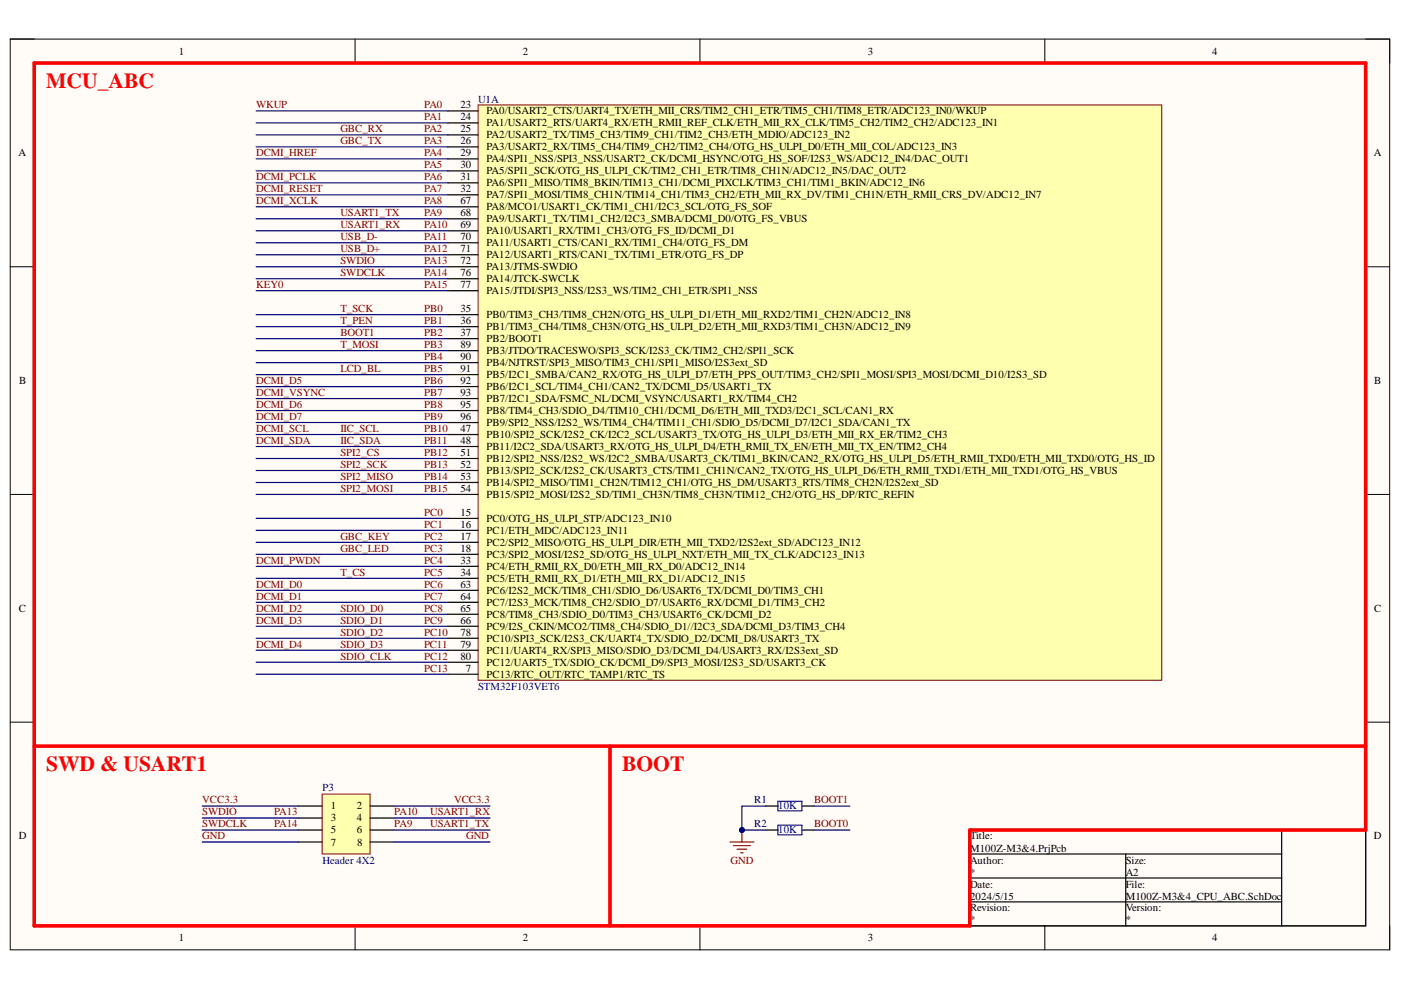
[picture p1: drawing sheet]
<svg xmlns="http://www.w3.org/2000/svg" width="297mm" height="210mm" viewBox="0 0 297 210" stroke-linecap="round" stroke-linejoin="round" font-family="sans-serif">
<defs><g id="words">
<g font-size="4.6" fill="#f00">
<text x="9.8" y="18.7">MCU_ABC</text>
<text x="9.8" y="163.5">SWD &amp; USART1</text>
<text x="131.9" y="163.5">BOOT</text>
</g>
<g font-size="2.3">
<text x="37.9" y="11.6">1</text>
<text x="110.8" y="11.6">2</text>
<text x="184" y="11.6">3</text>
<text x="257" y="11.6">4</text>
<text x="97.6" y="23">23</text>
<text x="97.6" y="25.5">24</text>
<text x="97.6" y="28.1">25</text>
<text x="103.1" y="24.3">PA0/USART2_CTS/UART4_TX/ETH_MII_CRS/TIM2_CH1_ETR/TIM5_CH1/TIM8_ETR/ADC123_IN0/WKUP</text>
<text x="103.1" y="26.8">PA1/USART2_RTS/UART4_RX/ETH_RMII_REF_CLK/ETH_MII_RX_CLK/TIM5_CH2/TIM2_CH2/ADC123_IN1</text>
<text x="103.1" y="29.3">PA2/USART2_TX/TIM5_CH3/TIM9_CH1/TIM2_CH3/ETH_MDIO/ADC123_IN2</text>
<text x="3.9" y="33.1">A</text>
<text x="97.6" y="30.6">26</text>
<text x="97.6" y="33.1">29</text>
<text x="97.6" y="35.7">30</text>
<text x="103.1" y="31.9">PA3/USART2_RX/TIM5_CH4/TIM9_CH2/TIM2_CH4/OTG_HS_ULPI_D0/ETH_MII_COL/ADC123_IN3</text>
<text x="103.1" y="34.4">PA4/SPI1_NSS/SPI3_NSS/USART2_CK/DCMI_HSYNC/OTG_HS_SOF/I2S3_WS/ADC12_IN4/DAC_OUT1</text>
<text x="291.3" y="33.1">A</text>
<text x="97.6" y="38.2">31</text>
<text x="97.6" y="40.8">32</text>
<text x="103.1" y="37">PA5/SPI1_SCK/OTG_HS_ULPI_CK/TIM2_CH1_ETR/TIM8_CH1N/ADC12_IN5/DAC_OUT2</text>
<text x="103.1" y="39.5">PA6/SPI1_MISO/TIM8_BKIN/TIM13_CH1/DCMI_PIXCLK/TIM3_CH1/TIM1_BKIN/ADC12_IN6</text>
<text x="97.6" y="43.3">67</text>
<text x="97.6" y="45.8">68</text>
<text x="103.1" y="42">PA7/SPI1_MOSI/TIM8_CH1N/TIM14_CH1/TIM3_CH2/ETH_MII_RX_DV/TIM1_CH1N/ETH_RMII_CRS_DV/ADC12_IN7</text>
<text x="103.1" y="44.6">PA8/MCO1/USART1_CK/TIM1_CH1/I2C3_SCL/OTG_FS_SOF</text>
<text x="103.1" y="47.1">PA9/USART1_TX/TIM1_CH2/I2C3_SMBA/DCMI_D0/OTG_FS_VBUS</text>
<text x="97.6" y="48.4">69</text>
<text x="97.6" y="51">70</text>
<text x="97.6" y="53.5">71</text>
<text x="103.1" y="49.7">PA10/USART1_RX/TIM1_CH3/OTG_FS_ID/DCMI_D1</text>
<text x="103.1" y="52.3">PA11/USART1_CTS/CAN1_RX/TIM1_CH4/OTG_FS_DM</text>
<text x="97.6" y="56.1">72</text>
<text x="97.6" y="58.6">76</text>
<text x="103.1" y="54.8">PA12/USART1_RTS/CAN1_TX/TIM1_ETR/OTG_FS_DP</text>
<text x="103.1" y="57.3">PA13/JTMS-SWDIO</text>
<text x="103.1" y="59.9">PA14/JTCK-SWCLK</text>
<text x="97.6" y="61.1">77</text>
<text x="103.1" y="62.4">PA15/JTDI/SPI3_NSS/I2S3_WS/TIM2_CH1_ETR/SPI1_NSS</text>
<text x="97.6" y="66.2">35</text>
<text x="97.6" y="68.7">36</text>
<text x="97.6" y="71.3">37</text>
<text x="103.1" y="67.5">PB0/TIM3_CH3/TIM8_CH2N/OTG_HS_ULPI_D1/ETH_MII_RXD2/TIM1_CH2N/ADC12_IN8</text>
<text x="103.1" y="70">PB1/TIM3_CH4/TIM8_CH3N/OTG_HS_ULPI_D2/ETH_MII_RXD3/TIM1_CH3N/ADC12_IN9</text>
<text x="97.6" y="73.8">89</text>
<text x="97.6" y="76.3">90</text>
<text x="103.1" y="72.5">PB2/BOOT1</text>
<text x="103.1" y="75.1">PB3/JTDO/TRACESWO/SPI3_SCK/I2S3_CK/TIM2_CH2/SPI1_SCK</text>
<text x="103.1" y="77.6">PB4/NJTRST/SPI3_MISO/TIM3_CH1/SPI1_MISO/I2S3ext_SD</text>
<text x="4.1" y="81.4">B</text>
<text x="97.6" y="78.9">91</text>
<text x="97.6" y="81.4">92</text>
<text x="97.6" y="84">93</text>
<text x="103.1" y="80.1">PB5/I2C1_SMBA/CAN2_RX/OTG_HS_ULPI_D7/ETH_PPS_OUT/TIM3_CH2/SPI1_MOSI/SPI3_MOSI/DCMI_D10/I2S3_SD</text>
<text x="103.1" y="82.7">PB6/I2C1_SCL/TIM4_CH1/CAN2_TX/DCMI_D5/USART1_TX</text>
<text x="291.4" y="81.4">B</text>
<text x="97.6" y="86.5">95</text>
<text x="97.6" y="89">96</text>
<text x="103.1" y="85.2">PB7/I2C1_SDA/FSMC_NL/DCMI_VSYNC/USART1_RX/TIM4_CH2</text>
<text x="103.1" y="87.8">PB8/TIM4_CH3/SDIO_D4/TIM10_CH1/DCMI_D6/ETH_MII_TXD3/I2C1_SCL/CAN1_RX</text>
<text x="97.6" y="91.6">47</text>
<text x="97.6" y="94.2">48</text>
<text x="103.1" y="92.9">PB10/SPI2_SCK/I2S2_CK/I2C2_SCL/USART3_TX/OTG_HS_ULPI_D3/ETH_MII_RX_ER/TIM2_CH3</text>
<text x="103.1" y="95.4">PB11/I2C2_SDA/USART3_RX/OTG_HS_ULPI_D4/ETH_RMII_TX_EN/ETH_MII_TX_EN/TIM2_CH4</text>
<text x="103.1" y="90.3">PB9/SPI2_NSS/I2S2_WS/TIM4_CH4/TIM11_CH1/SDIO_D5/DCMI_D7/I2C1_SDA/CAN1_TX</text>
<text x="97.6" y="96.7">51</text>
<text x="97.6" y="99.3">52</text>
<text x="97.6" y="101.8">53</text>
<text x="103.1" y="98">PB12/SPI2_NSS/I2S2_WS/I2C2_SMBA/USART3_CK/TIM1_BKIN/CAN2_RX/OTG_HS_ULPI_D5/ETH_RMII_TXD0/ETH_MII_TXD0/OTG_HS_ID</text>
<text x="103.1" y="100.5">PB13/SPI2_SCK/I2S2_CK/USART3_CTS/TIM1_CH1N/CAN2_TX/OTG_HS_ULPI_D6/ETH_RMII_TXD1/ETH_MII_TXD1/OTG_HS_VBUS</text>
<text x="97.6" y="104.3">54</text>
<text x="103.1" y="103.1">PB14/SPI2_MISO/TIM1_CH2N/TIM12_CH1/OTG_HS_DM/USART3_RTS/TIM8_CH2N/I2S2ext_SD</text>
<text x="103.1" y="105.6">PB15/SPI2_MOSI/I2S2_SD/TIM1_CH3N/TIM8_CH3N/TIM12_CH2/OTG_HS_DP/RTC_REFIN</text>
<text x="97.6" y="109.4">15</text>
<text x="97.6" y="111.9">16</text>
<text x="103.1" y="110.7">PC0/OTG_HS_ULPI_STP/ADC123_IN10</text>
<text x="103.1" y="113.2">PC1/ETH_MDC/ADC123_IN11</text>
<text x="97.6" y="114.5">17</text>
<text x="97.6" y="117">18</text>
<text x="97.6" y="119.5">33</text>
<text x="103.1" y="115.7">PC2/SPI2_MISO/OTG_HS_ULPI_DIR/ETH_MII_TXD2/I2S2ext_SD/ADC123_IN12</text>
<text x="103.1" y="118.3">PC3/SPI2_MOSI/I2S2_SD/OTG_HS_ULPI_NXT/ETH_MII_TX_CLK/ADC123_IN13</text>
<text x="97.6" y="122.1">34</text>
<text x="97.6" y="124.6">63</text>
<text x="103.1" y="120.8">PC4/ETH_RMII_RX_D0/ETH_MII_RX_D0/ADC12_IN14</text>
<text x="103.1" y="123.3">PC5/ETH_RMII_RX_D1/ETH_MII_RX_D1/ADC12_IN15</text>
<text x="103.1" y="125.9">PC6/I2S2_MCK/TIM8_CH1/SDIO_D6/USART6_TX/DCMI_D0/TIM3_CH1</text>
<text x="4" y="129.7">C</text>
<text x="97.6" y="127.1">64</text>
<text x="97.6" y="129.7">65</text>
<text x="103.1" y="128.4">PC7/I2S3_MCK/TIM8_CH2/SDIO_D7/USART6_RX/DCMI_D1/TIM3_CH2</text>
<text x="103.1" y="131">PC8/TIM8_CH3/SDIO_D0/TIM3_CH3/USART6_CK/DCMI_D2</text>
<text x="291.4" y="129.7">C</text>
<text x="97.6" y="134.8">78</text>
<text x="97.6" y="137.4">79</text>
<text x="97.6" y="132.2">66</text>
<text x="103.1" y="136.1">PC10/SPI3_SCK/I2S3_CK/UART4_TX/SDIO_D2/DCMI_D8/USART3_TX</text>
<text x="103.1" y="133.5">PC9/I2S_CKIN/MCO2/TIM8_CH4/SDIO_D1//I2C3_SDA/DCMI_D3/TIM3_CH4</text>
<text x="97.6" y="139.9">80</text>
<text x="98.7" y="142.4">7</text>
<text x="103.1" y="138.6">PC11/UART4_RX/SPI3_MISO/SDIO_D3/DCMI_D4/USART3_RX/I2S3ext_SD</text>
<text x="103.1" y="141.2">PC12/UART5_TX/SDIO_CK/DCMI_D9/SPI3_MOSI/I2S3_SD/USART3_CK</text>
<text x="103.1" y="143.7">PC13/RTC_OUT/RTC_TAMP1/RTC_TS</text>
<text x="70.1" y="171.6">1</text>
<text x="75.6" y="171.6">2</text>
<text x="4" y="178">D</text>
<text x="70.1" y="174.1">3</text>
<text x="70.1" y="176.7">5</text>
<text x="70.1" y="179.3">7</text>
<text x="75.6" y="174.1">4</text>
<text x="75.6" y="176.7">6</text>
<text x="75.7" y="179.3">8</text>
<text x="205.7" y="178">Title:</text>
<text x="291.3" y="178">D</text>
<text x="205.7" y="183.1">Author:</text>
<text x="205.7" y="180.6">M100Z-M3&amp;4.PrjPcb</text>
<text x="205.7" y="185.6">*</text>
<text x="238.7" y="183.1">Size:</text>
<text x="238.7" y="185.6">A2</text>
<text x="205.7" y="188.2">Date:</text>
<text x="205.7" y="190.7">2024/5/15</text>
<text x="238.7" y="188.2">File:</text>
<text x="238.7" y="190.7">M100Z-M3&amp;4_CPU_ABC.SchDoc</text>
<text x="205.7" y="193.3">Revision:</text>
<text x="205.7" y="195.8">*</text>
<text x="238.7" y="193.3">Version:</text>
<text x="238.7" y="195.8">*</text>
<text x="37.9" y="199.6">1</text>
<text x="110.8" y="199.6">2</text>
<text x="184" y="199.6">3</text>
<text x="257" y="199.6">4</text>
</g>
<g font-size="2.3" fill="#800000">
<text x="54.3" y="23">WKUP</text>
<text x="89.9" y="23">PA0</text>
<text x="72.2" y="28.1">GBC_RX</text>
<text x="89.9" y="25.5">PA1</text>
<text x="89.9" y="28.1">PA2</text>
<text x="54.3" y="33.1">DCMI_HREF</text>
<text x="72.2" y="30.6">GBC_TX</text>
<text x="89.9" y="30.6">PA3</text>
<text x="89.9" y="33.1">PA4</text>
<text x="89.9" y="35.7">PA5</text>
<text x="54.3" y="38.2">DCMI_PCLK</text>
<text x="54.3" y="40.8">DCMI_RESET</text>
<text x="89.9" y="38.2">PA6</text>
<text x="89.9" y="40.8">PA7</text>
<text x="54.3" y="43.3">DCMI_XCLK</text>
<text x="72.2" y="45.8">USART1_TX</text>
<text x="89.9" y="43.3">PA8</text>
<text x="89.9" y="45.8">PA9</text>
<text x="72.2" y="48.4">USART1_RX</text>
<text x="72.2" y="53.5">USB_D+</text>
<text x="72.2" y="51">USB_D-</text>
<text x="89.9" y="48.4">PA10</text>
<text x="89.9" y="51">PA11</text>
<text x="89.9" y="53.5">PA12</text>
<text x="72.2" y="56.1">SWDIO</text>
<text x="72.2" y="58.6">SWDCLK</text>
<text x="89.9" y="56.1">PA13</text>
<text x="89.9" y="58.6">PA14</text>
<text x="54.3" y="61.1">KEY0</text>
<text x="89.9" y="61.1">PA15</text>
<text x="72.2" y="66.2">T_SCK</text>
<text x="72.2" y="68.7">T_PEN</text>
<text x="72.2" y="71.3">BOOT1</text>
<text x="89.9" y="66.2">PB0</text>
<text x="89.9" y="68.7">PB1</text>
<text x="89.9" y="71.3">PB2</text>
<text x="72.2" y="73.8">T_MOSI</text>
<text x="89.9" y="73.8">PB3</text>
<text x="89.9" y="76.3">PB4</text>
<text x="54.3" y="84">DCMI_VSYNC</text>
<text x="54.3" y="81.4">DCMI_D5</text>
<text x="72.2" y="78.9">LCD_BL</text>
<text x="89.9" y="78.9">PB5</text>
<text x="89.9" y="81.4">PB6</text>
<text x="89.9" y="84">PB7</text>
<text x="54.3" y="86.5">DCMI_D6</text>
<text x="54.3" y="89">DCMI_D7</text>
<text x="89.9" y="86.5">PB8</text>
<text x="89.9" y="89">PB9</text>
<text x="54.3" y="94.2">DCMI_SDA</text>
<text x="54.3" y="91.6">DCMI_SCL</text>
<text x="72.2" y="91.6">IIC_SCL</text>
<text x="72.2" y="94.2">IIC_SDA</text>
<text x="89.9" y="91.6">PB10</text>
<text x="89.9" y="94.2">PB11</text>
<text x="72.2" y="99.3">SPI2_SCK</text>
<text x="72.2" y="101.8">SPI2_MISO</text>
<text x="72.2" y="96.7">SPI2_CS</text>
<text x="89.9" y="96.7">PB12</text>
<text x="89.9" y="99.3">PB13</text>
<text x="89.9" y="101.8">PB14</text>
<text x="72.2" y="104.3">SPI2_MOSI</text>
<text x="89.9" y="104.3">PB15</text>
<text x="89.9" y="109.4">PC0</text>
<text x="89.9" y="111.9">PC1</text>
<text x="54.3" y="119.5">DCMI_PWDN</text>
<text x="72.2" y="117">GBC_LED</text>
<text x="72.2" y="114.5">GBC_KEY</text>
<text x="89.9" y="114.5">PC2</text>
<text x="89.9" y="117">PC3</text>
<text x="89.9" y="119.5">PC4</text>
<text x="54.3" y="124.6">DCMI_D0</text>
<text x="72.2" y="122.1">T_CS</text>
<text x="89.9" y="122.1">PC5</text>
<text x="89.9" y="124.6">PC6</text>
<text x="54.3" y="127.1">DCMI_D1</text>
<text x="54.3" y="129.7">DCMI_D2</text>
<text x="72.2" y="129.7">SDIO_D0</text>
<text x="89.9" y="127.1">PC7</text>
<text x="89.9" y="129.7">PC8</text>
<text x="54.3" y="132.2">DCMI_D3</text>
<text x="54.3" y="137.4">DCMI_D4</text>
<text x="72.2" y="132.2">SDIO_D1</text>
<text x="72.2" y="134.8">SDIO_D2</text>
<text x="72.2" y="137.4">SDIO_D3</text>
<text x="89.9" y="132.2">PC9</text>
<text x="89.9" y="134.8">PC10</text>
<text x="89.9" y="137.4">PC11</text>
<text x="72.2" y="139.9">SDIO_CLK</text>
<text x="89.9" y="139.9">PC12</text>
<text x="89.9" y="142.4">PC13</text>
<text x="42.9" y="172.9">SWDIO</text>
<text x="42.9" y="170.3">VCC3.3</text>
<text x="58.1" y="172.9">PA13</text>
<text x="83.6" y="172.9">PA10</text>
<text x="91.2" y="172.9">USART1_RX</text>
<text x="96.3" y="170.3">VCC3.3</text>
<text x="172.6" y="170.3">BOOT1</text>
<text x="42.9" y="175.4">SWDCLK</text>
<text x="42.9" y="178">GND</text>
<text x="58.1" y="175.4">PA14</text>
<text x="83.6" y="175.4">PA9</text>
<text x="91.2" y="175.4">USART1_TX</text>
<text x="98.8" y="178">GND</text>
<text x="172.6" y="175.4">BOOT0</text>
<text x="154.9" y="183.1">GND</text>
</g>
<g font-size="2.3" fill="#000080">
<text x="101.4" y="21.7">U1A</text>
<text x="101.4" y="146.3">STM32F103VET6</text>
<text x="68.4" y="167.8">P3</text>
<text x="159.9" y="170.3">R1</text>
<text x="165" y="171.6">10K</text>
<text x="159.9" y="175.4">R2</text>
<text x="165" y="176.7">10K</text>
<text x="68.4" y="183.1">Header 4X2</text>
</g>
</g></defs>
<path d="M2.2 8.3h292.4v193.1h-292.4z" fill-rule="evenodd" fill="#fffcf8"/>
<path d="M2.2 8.3h292.4v193.1h-292.4z" fill="none" stroke="#000" stroke-width=".21"/>
<path d="M7.3 13.4h282.3v182.9h-282.3z" fill-rule="evenodd" fill="#fffcf8"/>
<g fill="none" stroke="#000" stroke-width=".21">
<path d="M2.2 8.3h5.1M7.3 13.4h282.3v182.9h-282.3zM75.3 8.3v5.1M148.4 8.3v5.1M221.5 8.3v5.1M289.6 8.3h5v5.1M2.2 56.6h5.1M289.6 56.6h5M2.2 104.8h5.1M289.6 104.8h5M2.2 153.1h5.1M289.6 153.1h5"/>
<path d="M75.3 196.3v5.1M148.4 196.3v5.1M221.5 196.3v5.1M294.6 196.3v5.1"/>
</g>
<path d="M205.6 176h84v20.3h-84zM271.7 176v20.3M205.6 181.1h66.1M205.6 186.2h66.1M205.6 191.2h66.1M238.7 181.1v15.2" fill="none" stroke="#000" stroke-width=".25"/>
<path d="M101.4 22.3h144.9v121.9h-144.9z" fill-rule="evenodd" fill="#ffffb0"/>
<path d="M101.4 22.3h144.9v121.9h-144.9z" fill="none" stroke="#800000" stroke-width=".21"/>
<g fill="none" stroke="#000" stroke-width=".25">
<path d="M95 23.5h6.4M95 26.1h6.4M95 28.6h6.4M95 31.1h6.4M95 33.7h6.4M95 36.2h6.4M95 38.8h6.4M95 48.9h6.4M95 51.5h6.4M95 54h6.4M95 56.6h6.4M95 59.1h6.4"/>
<path d="M95 41.3h6.4M95 43.9h6.4M95 46.4h6.4M95 61.6h6.4M95 66.7h6.4M95 69.3h6.4M95 71.8h6.4M95 74.3h6.4M95 76.9h6.4M95 79.4h6.4M95 92.1h6.4M95 94.7h6.4"/>
<path d="M95 97.2h6.4M95 99.8h6.4M95 82h6.4M95 84.5h6.4M95 87h6.4M95 89.6h6.4M95 102.3h6.4M95 104.8h6.4M95 109.9h6.4M95 112.5h6.4M95 115h6.4M95 117.5h6.4"/>
<path d="M95 135.3h6.4M95 137.9h6.4M95 120.1h6.4M95 122.6h6.4M95 125.2h6.4M95 127.7h6.4M95 130.2h6.4M95 132.8h6.4M95 140.4h6.4M95 143h6.4"/>
</g>
<g fill="none" stroke="#000080" stroke-width=".25">
<path d="M54.3 23.5h40.7M54.3 26.1h40.7M54.3 28.6h40.7M54.3 31.1h40.7M54.3 33.7h40.7M54.3 36.2h40.7M54.3 38.8h40.7M54.3 41.3h40.7M54.3 43.9h40.7M54.3 46.4h40.7M54.3 48.9h40.7M54.3 51.5h40.7"/>
<path d="M54.3 54h40.7M54.3 56.6h40.7M54.3 59.1h40.7M54.3 61.6h40.7M54.3 66.7h40.7M54.3 69.3h40.7M54.3 71.8h40.7M54.3 74.3h40.7M54.3 76.9h40.7M54.3 79.4h40.7M54.3 82h40.7M54.3 84.5h40.7"/>
<path d="M54.3 87h40.7M54.3 89.6h40.7M54.3 92.1h40.7M54.3 94.7h40.7M54.3 97.2h40.7M54.3 99.8h40.7M54.3 102.3h40.7M54.3 104.8h40.7M54.3 109.9h40.7M54.3 112.5h40.7M54.3 115h40.7M54.3 117.5h40.7"/>
<path d="M54.3 120.1h40.7M54.3 122.6h40.7M54.3 125.2h40.7M54.3 127.7h40.7M54.3 130.2h40.7M54.3 132.8h40.7M54.3 135.3h40.7M54.3 137.9h40.7M54.3 140.4h40.7M54.3 143h40.7"/>
</g>
<path d="M68.3 168.4h10.2v12.7h-10.2z" fill-rule="evenodd" fill="#ffffb0"/>
<path d="M68.3 168.4h10.2v12.7h-10.2z" fill="none" stroke="#800000" stroke-width=".21"/>
<path d="M63.2 170.9h5.1M63.2 173.4h5.1M63.2 176h5.1M63.2 178.5h5.1M78.5 170.9h5M78.5 173.4h5M78.5 176h5M78.5 178.5h5" fill="none" stroke="#000" stroke-width=".25"/>
<path d="M42.9 170.9h20.3M42.9 173.4h20.3M42.9 176h20.3M42.9 178.5h20.3M83.5 170.9h20.4M83.5 173.4h20.4M83.5 176h20.4M83.5 178.5h20.4" fill="none" stroke="#000080" stroke-width=".25"/>
<path d="M7.3 13.4h282.3v162.6h-84v20.3h-198.3zM7.3 158.2h282.3" fill="none" stroke="#f00" stroke-width=".76"/>
<path d="M154.8 178.5h5.1M155.5 179.3h3.6M157.3 176v2.5M156.3 180h2M157 180.8h.6" fill="none" stroke="#800000" stroke-width=".25"/>
<circle cx="157.3" cy="176" r=".51" fill="#000080"/>
<circle cx="157.3" cy="176" r=".51" fill="none" stroke="#000080" stroke-width=".21"/>
<path d="M162.4 176h2.5M162.4 170.9h2.5M170 176h2.6M170 170.9h2.6" fill="none" stroke="#000" stroke-width=".25"/>
<path d="M164.9 169.9h5.1v2h-5.1zM164.9 175h5.1v2h-5.1z" fill="none" stroke="#00f" stroke-width=".25"/>
<path d="M162.4 170.9h-5.1v5.1h5.1M172.6 176h7.6M172.6 170.9h7.6" fill="none" stroke="#000080" stroke-width=".25"/>
<circle cx="157.3" cy="176" r=".51" fill="#000080"/>
<circle cx="157.3" cy="176" r=".51" fill="none" stroke="#000080" stroke-width=".21"/>
<path d="M129.3 158.2v38.1" fill="none" stroke="#f00" stroke-width=".76"/>
<use href="#words"/>
</svg>
